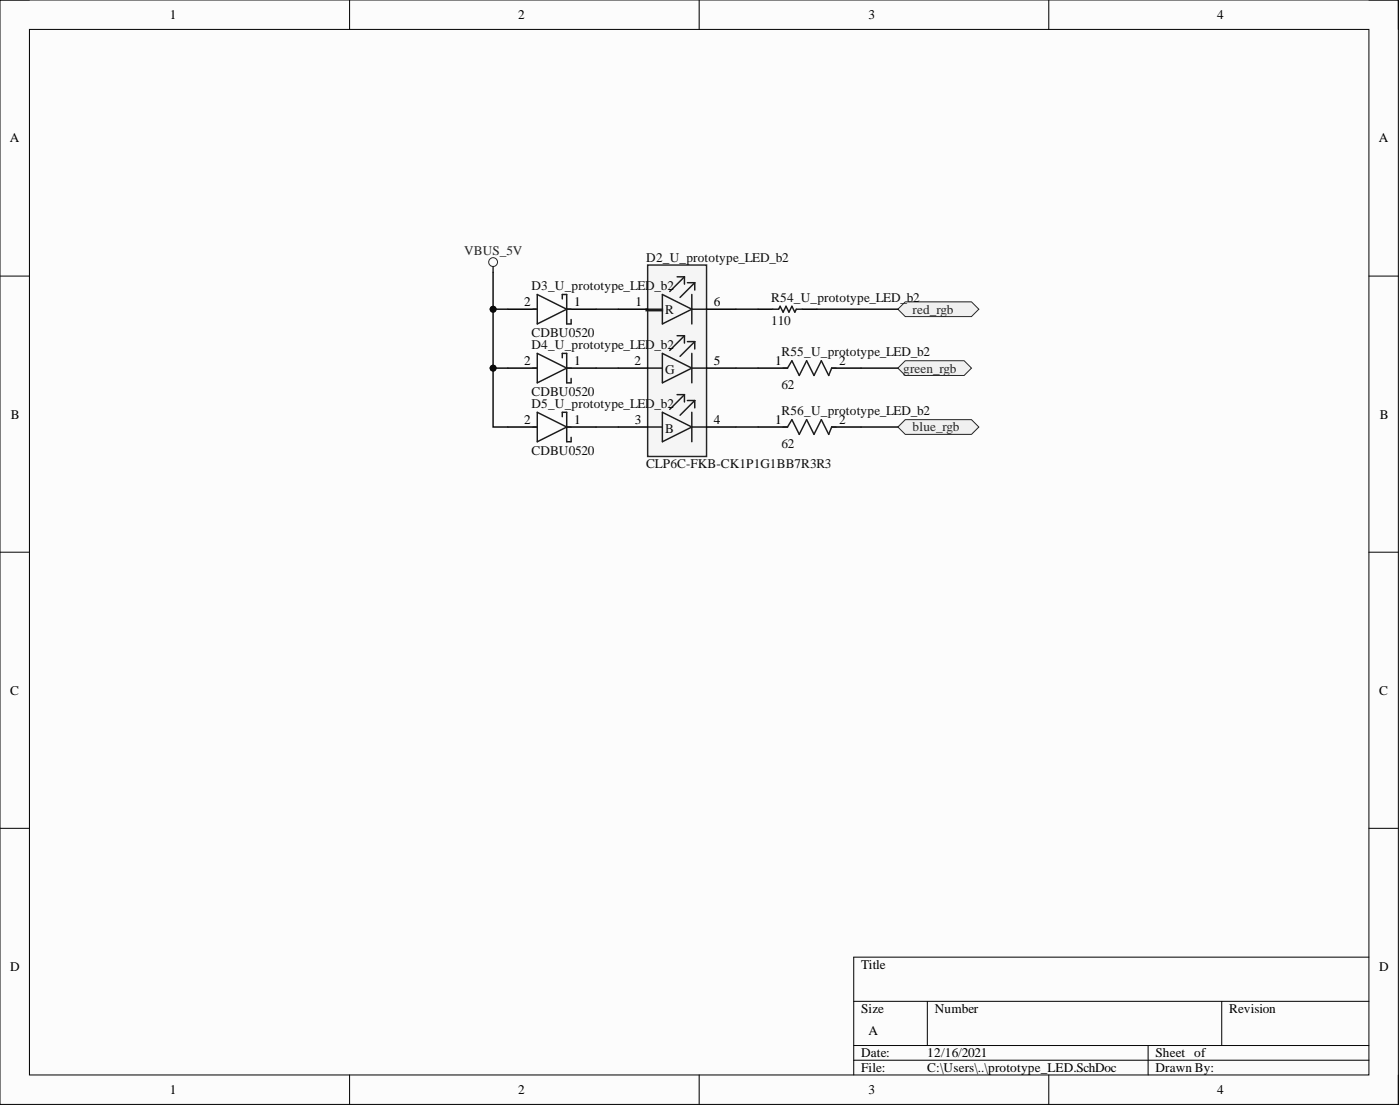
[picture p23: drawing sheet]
<svg xmlns="http://www.w3.org/2000/svg" width="241mm" height="190mm" viewBox="0 0 241 190" stroke-linecap="round" stroke-linejoin="round" font-family="sans-serif">
<defs><g id="words">
<g font-size="2.3">
<text x="29.3" y="3.3">1</text>
<text x="89.3" y="3.3">2</text>
<text x="149.7" y="3.3">3</text>
<text x="209.8" y="3.3">4</text>
<text x="1.7" y="24.5">A</text>
<text x="237.6" y="24.5">A</text>
<text x="90.3" y="52.8">2</text>
<text x="98.9" y="52.8">1</text>
<text x="109.5" y="52.8">1</text>
<text x="123" y="52.8">6</text>
<text x="90.3" y="62.9">2</text>
<text x="98.9" y="62.9">1</text>
<text x="109.3" y="62.9">2</text>
<text x="123" y="62.9">5</text>
<text x="133.6" y="62.9">1</text>
<text x="144.6" y="62.9">2</text>
<text x="1.9" y="72.1">B</text>
<text x="90.3" y="73">2</text>
<text x="98.9" y="73">1</text>
<text x="109.4" y="73">3</text>
<text x="123" y="73">4</text>
<text x="133.6" y="73">1</text>
<text x="144.6" y="73">2</text>
<text x="237.8" y="72.1">B</text>
<text x="1.8" y="119.6">C</text>
<text x="237.7" y="119.6">C</text>
<text x="1.8" y="167.2">D</text>
<text x="148.4" y="166.9">Title</text>
<text x="237.7" y="167.2">D</text>
<text x="148.4" y="174.5">Size</text>
<text x="149.7" y="178.3">A</text>
<text x="161.1" y="174.5">Number</text>
<text x="211.8" y="174.5">Revision</text>
<text x="148.4" y="182.1">Date:</text>
<text x="148.4" y="184.6">File:</text>
<text x="159.8" y="182.1">12/16/2021</text>
<text x="159.8" y="184.6">C:\Users\..\prototype_LED.SchDoc</text>
<text x="199.2" y="182.1">Sheet of</text>
<text x="199.2" y="184.6">Drawn By:</text>
<text x="29.3" y="188.5">1</text>
<text x="89.3" y="188.5">2</text>
<text x="149.7" y="188.5">3</text>
<text x="209.8" y="188.5">4</text>
</g>
<g font-size="2.3" fill="#262626">
<text x="80" y="43.9">VBUS_5V</text>
<text x="157.3" y="54">red_rgb</text>
<text x="155.7" y="64.2">green_rgb</text>
<text x="157.3" y="74.3">blue_rgb</text>
</g>
<g font-size="2.3" fill="#0e0e0e">
<text x="111.4" y="45.1">D2_U_prototype_LED_b2</text>
<text x="91.6" y="50">D3_U_prototype_LED_b2</text>
<text x="132.9" y="52">R54_U_prototype_LED_b2</text>
<text x="91.6" y="58.1">CDBU0520</text>
<text x="114.7" y="54">R</text>
<text x="132.9" y="56.1">110</text>
<text x="91.6" y="60.1">D4_U_prototype_LED_b2</text>
<text x="114.7" y="64.4">G</text>
<text x="134.7" y="61.4">R55_U_prototype_LED_b2</text>
<text x="91.6" y="70.3">D5_U_prototype_LED_b2</text>
<text x="91.6" y="68.2">CDBU0520</text>
<text x="134.7" y="67">62</text>
<text x="134.7" y="71.5">R56_U_prototype_LED_b2</text>
<text x="114.7" y="74.6">B</text>
<text x="134.7" y="77.1">62</text>
<text x="91.6" y="78.4">CDBU0520</text>
<text x="111.4" y="80.7">CLP6C-FKB-CK1P1G1BB7R3R3</text>
</g>
</g></defs>
<path d="M0 0h241v190.2h-241z" fill-rule="evenodd" fill="#fcfcfc"/>
<path d="M0 0h241v190.2h-241z" fill="none" stroke="#000" stroke-width=".17"/>
<path d="M5.1 5.1h230.8v180.1h-230.8z" fill-rule="evenodd" fill="#fcfcfc"/>
<g fill="none" stroke="#000" stroke-width=".17">
<path d="M0 0h5.1M60.3 0v5.1M120.5 0v5.1M180.8 0v5.1M235.9 0h5.1v5.1M5.1 5.1h230.8v180.1h-230.8zM0 47.6h5.1M235.9 47.6h5.1M0 95.1h5.1M235.9 95.1h5.1M0 142.7h5.1M235.9 142.7h5.1"/>
<path d="M147.1 172.5h88.8M159.8 172.5v7.6M210.6 172.5v7.6M235.9 164.9h-88.8v20.3M60.3 185.2v5M120.5 185.2v5M147.1 180.1h88.8M147.1 182.6h88.8M180.8 185.2v5M197.9 180.1v5.1M241 185.2v5"/>
</g>
<path d="M111.6 45.7h10.2v32.9h-10.2z" fill-rule="evenodd" fill="#f5f5f5"/>
<path d="M111.6 45.7h10.2v32.9h-10.2z" fill="none" stroke="#262626" stroke-width=".25"/>
<g fill="none" stroke="#1c1c1c" stroke-width=".25">
<path d="M111.4 53.3h2.8v.2h-2.8zM111.4 53.4h2.8M114.2 50.7l5 2.6-5 2.5zM116.7 47.7h1.3M116.7 57.8h1.3M118 47.7v1.2M118 57.8v1.3M118 47.7l-2.6 2.5M118 57.8l-2.6 2.6M118.5 48.7h1.2M118.5 58.8h1.2M119.2 50.7v5.1"/>
<path d="M119.2 53.3h2.6M119.7 48.7l-2.5 2.5M119.7 48.7v1.3M119.7 58.8v1.3M119.7 58.8l-2.5 2.6M111.6 63.4h2.6M111.6 73.6h2.6M114.2 60.9l5 2.5-5 2.5zM114.2 71l5 2.6-5 2.5zM116.7 68h1.3M118 68v1.2M118 68l-2.6 2.5"/>
<path d="M118.5 69h1.2M119.2 60.9v5M119.2 71v5.1M119.2 63.4h2.6M119.2 73.6h2.6M119.7 69v1.3M119.7 69l-2.5 2.5"/>
</g>
<path d="M106.6 53.3h5M121.8 53.3h5.1M106.6 63.4h5M106.6 73.6h5M121.8 63.4h5.1M121.8 73.6h5.1" fill="none" stroke="#000" stroke-width=".25"/>
<path d="M154.8 63.4l1.2-1.3h10.2l1.2 1.3-1.2 1.3h-10.2z" fill-rule="evenodd" fill="#f0f0f0"/>
<path d="M154.8 63.4l1.2-1.3h10.2l1.2 1.3-1.2 1.3h-10.2z" fill="none" stroke="#262626" stroke-width=".17"/>
<path d="M154.8 53.3l1.2-1.3h11.4l1.3 1.3-1.3 1.2h-11.4z" fill-rule="evenodd" fill="#f0f0f0"/>
<path d="M154.8 53.3l1.2-1.3h11.4l1.3 1.3-1.3 1.2h-11.4z" fill="none" stroke="#262626" stroke-width=".17"/>
<path d="M154.8 73.6l1.2-1.3h11.4l1.3 1.3-1.3 1.2h-11.4z" fill-rule="evenodd" fill="#f0f0f0"/>
<g fill="none" stroke="#262626" stroke-width=".17">
<path d="M154.8 73.6l1.2-1.3h11.4l1.3 1.3-1.3 1.2h-11.4z"/>
<circle cx="85" cy="45.1" r=".76"/>
</g>
<path d="M87.5 53.3h5.1M97.7 53.3h5M130.7 53.3h2.5M138.3 53.3h2.5M87.5 73.6h5.1M87.5 63.4h5.1M97.7 73.6h5M97.7 63.4h5M130.7 73.6h5M130.7 63.4h5M143.3 73.6h5.1M143.3 63.4h5.1" fill="none" stroke="#000" stroke-width=".25"/>
<g fill="none" stroke="#1c1c1c" stroke-width=".25">
<path d="M91.8 53.3h.8M92.6 50.7l5.1 2.6-5.1 2.5zM96.9 51.5v-.8h.8v5.1h.7v-.8M97.7 53.3h.7M133.2 53.3h1l.3-.5 .5 1 .5-1 .5 1 .5-1 .5 1 .3-.5h1M91.8 73.6h.8M91.8 63.4h.8M92.6 60.9l5.1 2.5-5.1 2.5zM92.6 71l5.1 2.6-5.1 2.5zM96.9 61.6v-.7h.8v5h.7v-.7M96.9 71.8v-.8h.8v5.1h.7v-.8M97.7 73.6h.7"/>
<path d="M97.7 63.4h.7M135 73.6h.7l.8-1.3 1.3 2.5 1.2-2.5 1.3 2.5 1.3-2.5 1.2 2.5 .5-1.2h.8M135 63.4h.7l.8-1.3 1.3 2.6 1.2-2.6 1.3 2.6 1.3-2.6 1.2 2.6 .5-1.3h.8"/>
</g>
<path d="M85 45.9v1" fill="none" stroke="#262626" stroke-width=".25"/>
<path d="M85 53.3h2.5M102.7 53.3h3.9M126.9 53.3h3.8M140.8 53.3h14M102.7 63.4h3.9M102.7 73.6h3.9M126.9 63.4h3.8M126.9 73.6h3.8M148.4 63.4h6.4M148.4 73.6h6.4" fill="none" stroke="#0e0e0e" stroke-width=".25"/>
<circle cx="85" cy="53.3" r=".51" fill="#0e0e0e"/>
<circle cx="85" cy="53.3" r=".51" fill="none" stroke="#0e0e0e" stroke-width=".17"/>
<path d="M85 63.4h2.5" fill="none" stroke="#0e0e0e" stroke-width=".25"/>
<circle cx="85" cy="63.4" r=".51" fill="#0e0e0e"/>
<circle cx="85" cy="63.4" r=".51" fill="none" stroke="#0e0e0e" stroke-width=".17"/>
<path d="M85 46.9v26.7h2.5" fill="none" stroke="#0e0e0e" stroke-width=".25"/>
<circle cx="85" cy="63.4" r=".51" fill="#0e0e0e"/>
<circle cx="85" cy="63.4" r=".51" fill="none" stroke="#0e0e0e" stroke-width=".17"/>
<circle cx="85" cy="53.3" r=".51" fill="#0e0e0e"/>
<circle cx="85" cy="53.3" r=".51" fill="none" stroke="#0e0e0e" stroke-width=".17"/>
<use href="#words"/>
</svg>
